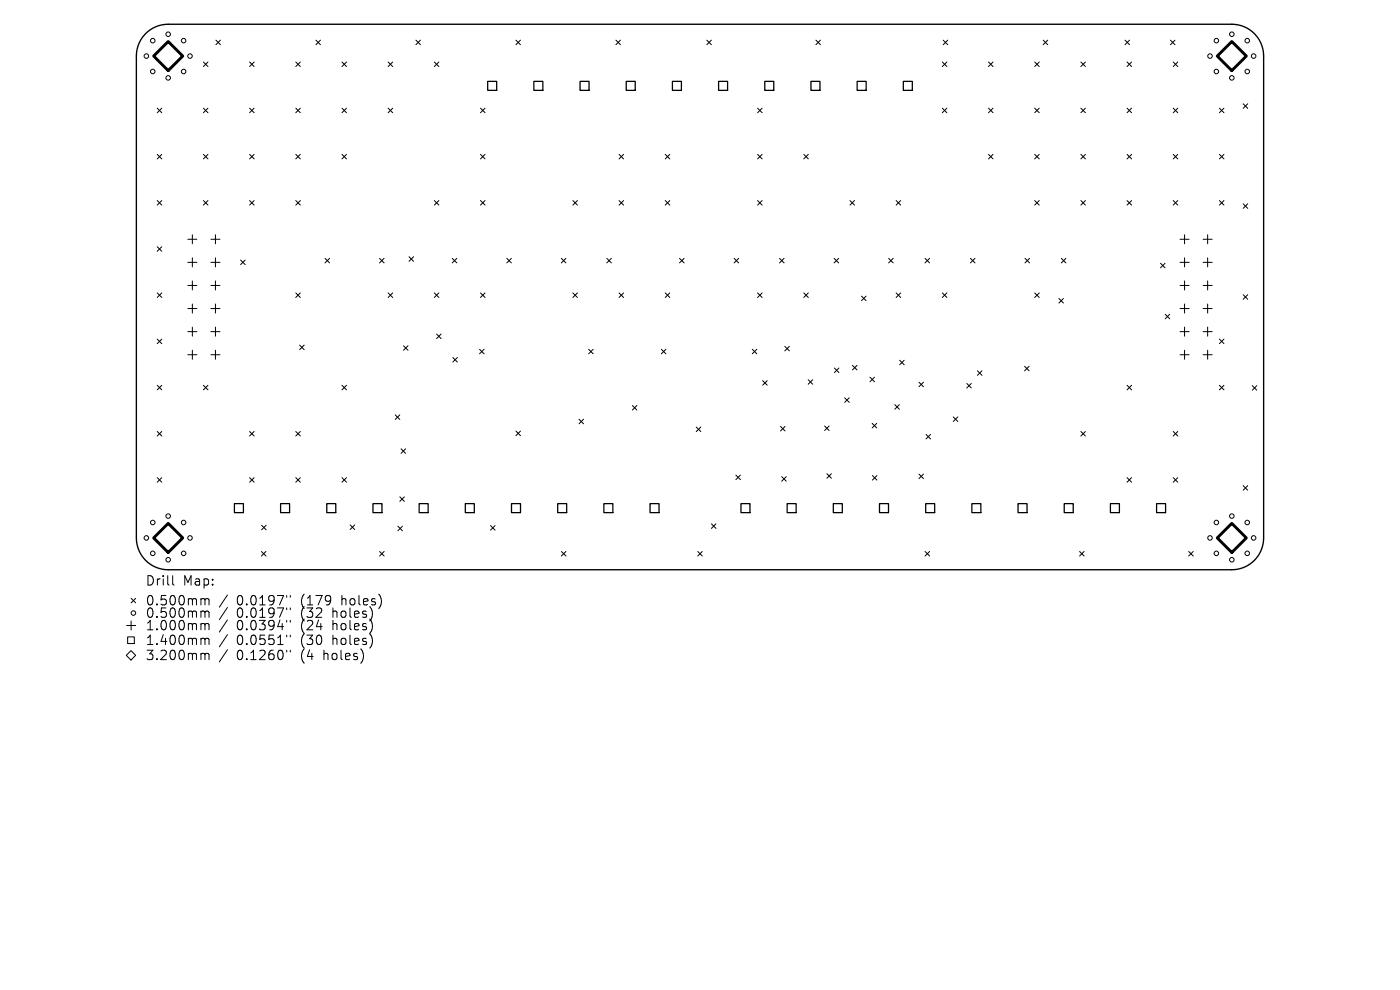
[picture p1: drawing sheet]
<svg xmlns="http://www.w3.org/2000/svg" width="297mm" height="210mm" viewBox="0 0 297 210" stroke-linecap="round" stroke-linejoin="round" font-family="sans-serif">
<defs><g id="words">
<g font-size="2.8">
<text x="30.8" y="124.5">Drill</text>
<text x="38.8" y="124.5">Map:</text>
<text x="30.8" y="128.7">0.500mm</text>
<text x="30.8" y="131.3">0.500mm</text>
<text x="50.2" y="128.7">0.0197&quot;</text>
<text x="50.2" y="131.3">0.0197&quot;</text>
<text x="64" y="128.7">(179</text>
<text x="64" y="131.3">(32</text>
<text x="70.8" y="131.3">holes)</text>
<text x="72.7" y="128.7">holes)</text>
<text x="30.8" y="134">1.000mm</text>
<text x="30.8" y="137.1">1.400mm</text>
<text x="50.2" y="134">0.0394&quot;</text>
<text x="50.2" y="137.1">0.0551&quot;</text>
<text x="64" y="134">(24</text>
<text x="64" y="137.1">(30</text>
<text x="70.8" y="134">holes)</text>
<text x="70.8" y="137.1">holes)</text>
<text x="30.8" y="140.3">3.200mm</text>
<text x="50.2" y="140.3">0.1260&quot;</text>
<text x="64" y="140.3">(4</text>
<text x="68.9" y="140.3">holes)</text>
</g>
</g></defs>
<path d="M30.9 7.1a6.7 6.7 0 0 1 4.8-2h225.6a6.8 6.8 0 0 1 6.8 6.8v102.2a6.8 6.8 0 0 1-6.8 6.8h-225.6a6.7 6.7 0 0 1-6.8-6.8v-102.2a6.8 6.8 0 0 1 2-4.8z" fill="none" stroke="#000" stroke-width=".29"/>
<g fill="none" stroke="#000" stroke-width=".21">
<path d="M43.2 13.2l.9 .9M44.1 13.2l-.9 .9M45.8 8.5l1 1M46.8 8.5l-1 1M53 13.2l.9 .9M53.9 13.2l-.9 .9M62.7 13.2l1 .9M63.7 13.2l-1 .9M67 8.5l1 1M68 8.5l-1 1M72.5 13.2l1 .9M73.5 13.2l-1 .9"/>
<path d="M82.3 13.2l1 .9M83.3 13.2l-1 .9M88.2 8.5l1 1M89.2 8.5l-1 1M92.1 13.2l1 .9M93.1 13.2l-1 .9M109.4 8.5l1 1M110.4 8.5l-1 1M130.7 8.5l.9 1M131.6 8.5l-.9 1M149.9 8.5l1 1M150.9 8.5l-1 1"/>
<path d="M173.1 8.5l1 1M174.1 8.5l-1 1M199.9 13.2l1 .9M200.1 8.5l1 1M200.9 13.2l-1 .9M201.1 8.5l-1 1M209.7 13.2l1 .9M210.7 13.2l-1 .9M219.5 13.2l1 .9M220.5 13.2l-1 .9M221.3 8.5l1 1M222.3 8.5l-1 1"/>
<path d="M229.3 13.2l1 .9M230.3 13.2l-1 .9M238.7 8.5l.9 1M239.1 13.2l1 .9M239.6 8.5l-.9 1M240.1 13.2l-1 .9M248.3 8.5l1 1M248.9 13.2l1 .9M249.3 8.5l-1 1M249.9 13.2l-1 .9M33.4 22.9l.9 1M33.4 32.7l.9 1"/>
<path d="M34.3 22.9l-.9 1M34.3 32.7l-.9 1M43.2 22.9l.9 1M43.2 32.7l.9 1M44.1 22.9l-.9 1M44.1 32.7l-.9 1M53 22.9l.9 1M53 32.7l.9 1M53.9 22.9l-.9 1M53.9 32.7l-.9 1M62.7 22.9l1 1M62.7 32.7l1 1"/>
<path d="M63.7 32.7l-1 1M63.7 22.9l-1 1M72.5 32.7l1 1M72.5 22.9l1 1M73.5 22.9l-1 1M73.5 32.7l-1 1M82.3 22.9l1 1M83.3 22.9l-1 1M101.9 22.9l1 1M101.9 32.7l1 1M102.9 22.9l-1 1M102.9 32.7l-1 1"/>
<path d="M131.3 32.7l1 1M132.3 32.7l-1 1M141.1 32.7l1 1M142.1 32.7l-1 1M160.7 22.9l1 1M160.7 32.7l1 1M161.7 22.9l-1 1M161.7 32.7l-1 1M170.5 32.7l1 1M171.5 32.7l-1 1M199.9 22.9l1 1M200.9 22.9l-1 1"/>
<path d="M209.7 22.9l1 1M209.7 32.7l1 1M210.7 22.9l-1 1M210.7 32.7l-1 1M219.5 22.9l1 1M219.5 32.7l1 1M220.5 32.7l-1 1M220.5 22.9l-1 1M229.3 32.7l1 1M229.3 22.9l1 1M230.3 32.7l-1 1M230.3 22.9l-1 1"/>
<path d="M239.1 22.9l1 1M239.1 32.7l1 1M240.1 22.9l-1 1M240.1 32.7l-1 1M248.9 32.7l1 1M248.9 22.9l1 1M249.9 32.7l-1 1M249.9 22.9l-1 1M258.7 22.9l1 1M258.7 32.7l1 1M259.7 22.9l-1 1M259.7 32.7l-1 1"/>
<path d="M263.7 22l1 1M264.7 22l-1 1M33.4 42.5l.9 1M33.4 52.3l.9 1M34.3 42.5l-.9 1M34.3 52.3l-.9 1M39.8 50.8h2M39.8 55.7h2M40.8 49.8v1.9M40.8 54.7v1.9M40.8 59.6v1.9M43.2 42.5l.9 1"/>
<path d="M44.1 42.5l-.9 1M44.7 50.8h2M44.7 55.7h2M45.7 49.8v1.9M45.7 54.7v1.9M45.7 59.6v1.9M51 55.2l1 .9M52 55.2l-1 .9M53 42.5l.9 1M53.9 42.5l-.9 1M62.7 42.5l1 1M63.7 42.5l-1 1"/>
<path d="M68.9 54.8l1 1M69.9 54.8l-1 1M80.5 54.8l1 1M81.5 54.8l-1 1M86.8 54.5l.9 .9M87.7 54.5l-.9 .9M92.1 42.5l1 1M93.1 42.5l-1 1M95.9 54.8l1 1M96.9 54.8l-1 1M101.9 42.5l1 1M102.9 42.5l-1 1"/>
<path d="M107.5 54.8l1 1M108.5 54.8l-1 1M119.1 54.8l1 1M120.1 54.8l-1 1M121.5 42.5l1 1M122.5 42.5l-1 1M128.7 54.8l1 1M129.7 54.8l-1 1M131.3 42.5l1 1M132.3 42.5l-1 1M141.1 42.5l1 1M142.1 42.5l-1 1"/>
<path d="M144.2 54.8l.9 1M145.1 54.8l-.9 1M155.7 54.8l1 1M156.7 54.8l-1 1M160.7 42.5l1 1M161.7 42.5l-1 1M165.4 54.8l.9 1M166.3 54.8l-.9 1M176.9 54.8l1 1M177.9 54.8l-1 1M180.3 42.5l1 1M181.3 42.5l-1 1"/>
<path d="M188.5 54.8l1 1M189.5 54.8l-1 1M190.1 42.5l1 1M191.1 42.5l-1 1M196.2 54.8l1 1M197.2 54.8l-1 1M205.9 54.8l.9 1M206.8 54.8l-.9 1M217.4 54.8l1 1M218.4 54.8l-1 1M219.5 42.5l1 1M220.5 42.5l-1 1"/>
<path d="M225.2 54.8l.9 1M226.1 54.8l-.9 1M229.3 42.5l1 1M230.3 42.5l-1 1M239.1 42.5l1 1M240.1 42.5l-1 1M246.2 55.8l1 1M247.2 55.8l-1 1M248.9 42.5l1 1M249.9 42.5l-1 1M250.3 50.8h2M250.3 55.7h2"/>
<path d="M251.3 49.8v1.9M251.3 54.7v1.9M251.3 59.6v1.9M255.2 50.8h2M255.2 55.7h2M256.2 49.8v1.9M256.2 54.7v1.9M256.2 59.6v1.9M258.7 42.5l1 1M259.7 42.5l-1 1M263.7 43.2l1 1M264.7 43.2l-1 1"/>
<path d="M33.4 62.1l.9 1M33.4 71.9l.9 1M34.3 62.1l-.9 1M34.3 71.9l-.9 1M39.8 60.6h2M39.8 65.5h2M39.8 70.4h2M39.8 75.2h2M40.8 64.5v1.9M40.8 69.4v1.9M40.8 74.3v1.9M44.7 60.6h2"/>
<path d="M44.7 65.5h2M44.7 70.4h2M44.7 75.2h2M45.7 64.5v1.9M45.7 69.4v1.9M45.7 74.3v1.9M62.7 62.1l1 1M63.6 73.2l.9 1M63.7 62.1l-1 1M64.5 73.2l-.9 1M82.3 62.1l1 1M83.3 62.1l-1 1"/>
<path d="M85.6 73.3l1 1M86.6 73.3l-1 1M92.1 62.1l1 1M92.6 70.9l1 .9M93.1 62.1l-1 1M93.6 70.9l-1 .9M96.1 75.8l.9 1M97 75.8l-.9 1M101.7 74.1l1 1M101.9 62.1l1 1M102.7 74.1l-1 1M102.9 62.1l-1 1"/>
<path d="M121.5 62.1l1 1M122.5 62.1l-1 1M124.9 74.1l.9 1M125.8 74.1l-.9 1M131.3 62.1l1 1M132.3 62.1l-1 1M140.3 74.1l1 1M141.1 62.1l1 1M141.3 74.1l-1 1M142.1 62.1l-1 1M159.6 74.1l1 1M160.6 74.1l-1 1"/>
<path d="M160.7 62.1l1 1M161.7 62.1l-1 1M166.5 73.5l1 .9M167.5 73.5l-1 .9M170.5 62.1l1 1M171.5 62.1l-1 1M177 78.1l1 .9M178 78.1l-1 .9M180.8 77.5l1 1M181.8 77.5l-1 1M182.8 62.8l.9 1M183.7 62.8l-.9 1"/>
<path d="M190.1 62.1l1 1M190.9 76.4l.9 1M191.1 62.1l-1 1M191.8 76.4l-.9 1M199.9 62.1l1 1M200.9 62.1l-1 1M207.4 78.7l.9 .9M208.3 78.7l-.9 .9M217.4 77.7l.9 1M218.3 77.7l-.9 1M219.5 62.1l1 1M220.5 62.1l-1 1"/>
<path d="M224.6 63.3l1 1M225.6 63.3l-1 1M247.2 66.7l1 .9M248.2 66.7l-1 .9M250.3 60.6h2M250.3 65.5h2M250.3 70.4h2M250.3 75.2h2M251.3 64.5v1.9M251.3 69.4v1.9M251.3 74.3v1.9M255.2 60.6h2"/>
<path d="M255.2 65.5h2M255.2 70.4h2M255.2 75.2h2M256.2 64.5v1.9M256.2 69.4v1.9M256.2 74.3v1.9M258.7 71.9l1 1M259.7 71.9l-1 1M263.7 62.5l1 1M264.7 62.5l-1 1M33.4 81.7l.9 1M33.4 91.5l.9 1"/>
<path d="M34.3 81.7l-.9 1M34.3 91.5l-.9 1M43.2 81.7l.9 1M44.1 81.7l-.9 1M53 91.5l.9 1M53.9 91.5l-.9 1M62.7 91.5l1 1M63.7 91.5l-1 1M72.5 81.7l1 1M73.5 81.7l-1 1M83.8 88l1 1M84.8 88l-1 1"/>
<path d="M85.1 95.2l.9 1M86 95.2l-.9 1M109.4 91.4l1 1M110.4 91.4l-1 1M122.8 88.9l1 1M123.8 88.9l-1 1M134.1 86l1 1M135.1 86l-1 1M147.7 90.6l1 1M148.7 90.6l-1 1M161.8 80.7l1 1M162.8 80.7l-1 1"/>
<path d="M165.6 90.5l.9 .9M166.5 90.5l-.9 .9M171.5 80.5l.9 1M172.4 80.5l-.9 1M174.9 90.4l1 .9M175.9 90.4l-1 .9M179.2 84.4l1 1M180.2 84.4l-1 1M184.6 80l.9 1M185 89.8l1 1M185.5 80l-.9 1M186 89.8l-1 1"/>
<path d="M189.8 85.8l1 1M190.8 85.8l-1 1M194.9 81.1l1 .9M195.9 81.1l-1 .9M196.4 92.1l1 1M197.4 92.1l-1 1M202.2 88.4l1 1M203.2 88.4l-1 1M205.1 81.3l1 1M206.1 81.3l-1 1M229.3 91.5l1 1M230.3 91.5l-1 1"/>
<path d="M239.1 81.7l1 1M240.1 81.7l-1 1M248.9 91.5l1 1M249.9 91.5l-1 1M258.7 81.7l1 1M259.7 81.7l-1 1M265.7 81.8l.9 1M266.6 81.8l-.9 1M33.4 101.3l.9 1M34.3 101.3l-.9 1M53 101.3l.9 1M53.9 101.3l-.9 1"/>
<path d="M55.5 117l.9 .9M55.5 111.4l1 1M56.4 117l-.9 .9M56.5 111.4l-1 1M62.7 101.3l1 1M63.7 101.3l-1 1M72.5 101.3l1 1M73.5 101.3l-1 1M74.3 111.4l.9 .9M75.2 111.4l-.9 .9M80.5 117l1 .9M81.5 117l-1 .9"/>
<path d="M84.4 111.6l1 1M84.8 105.4l1 1M85.4 111.6l-1 1M85.8 105.4l-1 1M104.1 111.5l.9 1M105 111.5l-.9 1M119.1 117l1 .9M120.1 117l-1 .9M148 117l1 .9M149 117l-1 .9M150.9 111.1l1 1M151.9 111.1l-1 1"/>
<path d="M156.1 100.8l1 .9M157.1 100.8l-1 .9M165.8 101.1l1 1M166.8 101.1l-1 1M175.4 100.5l1 .9M176.4 100.5l-1 .9M185.1 100.9l.9 .9M186 100.9l-.9 .9M194.9 100.6l1 .9M195.9 100.6l-1 .9M196.2 117l1 .9M197.2 117l-1 .9"/>
<path d="M229 117l1 .9M230 117l-1 .9M239.1 101.3l1 1M240.1 101.3l-1 1M248.9 101.3l1 1M249.9 101.3l-1 1M252.2 117l.9 .9M253.1 117l-.9 .9M263.7 103l1 1M264.7 103l-1 1M26.8 139l1-1 1 1-1 1zM26.9 132.7h1.9"/>
<path d="M27.1 135.1h1.4v1.4h-1.4zM27.8 126.9l1 1M27.8 131.7v1.9M28.8 126.9l-1 1M36.6 122.1v1.7l.3 .3M42.9 127h.3l.3 .3M42.9 129.6l.5 .1 .1 .2M42.9 132.3h.3l.3 .3M42.9 135.4l.5 .1 .1 .2M42.9 138.6l.5 .1 .1 .2M43.5 127.3l.3-.3 .4 .1 .1 1.2M43.5 127.3v1"/>
<path d="M43.5 129.9v1.1M43.5 132.6v1M43.5 135.7v1M43.5 138.9v1M43.5 129.9l.3-.3 .4 .1 .1 1.3M43.5 132.6l.3-.3 .4 .1 .1 1.2M43.5 135.7l.3-.3 .4 .1 .1 1.2M43.5 138.9l.3-.3 .4 .1 .1 1.2M48.2 126.2l-1.7 2.6M48.2 128.9l-1.7 2.5M48.2 131.5l-1.7 2.6M48.2 134.6l-1.7 2.6"/>
<path d="M48.2 137.8l-1.7 2.6M60.8 126.3v.4M60.8 129v.3M60.8 131.6v.4M60.8 134.7v.4M60.8 137.9v.4M61.6 126.3v.4M61.6 129v.3M61.6 131.6v.4M61.6 134.7v.4M61.6 137.9v.4"/>
<circle cx="31.1" cy="11.9" r=".48"/>
<circle cx="32.4" cy="15.2" r=".48"/>
<circle cx="32.4" cy="8.6" r=".48"/>
<circle cx="35.7" cy="7.3" r=".48"/>
<circle cx="35.7" cy="16.5" r=".48"/>
<circle cx="39" cy="15.2" r=".48"/>
<circle cx="39" cy="8.6" r=".48"/>
<circle cx="40.3" cy="11.9" r=".48"/>
<circle cx="256.7" cy="11.9" r=".48"/>
<circle cx="258.1" cy="15.2" r=".48"/>
<circle cx="258.1" cy="8.6" r=".48"/>
<circle cx="261.3" cy="7.3" r=".48"/>
<circle cx="261.3" cy="16.5" r=".48"/>
<circle cx="264.6" cy="15.2" r=".48"/>
<circle cx="264.6" cy="8.6" r=".48"/>
<circle cx="266" cy="11.9" r=".48"/>
<circle cx="31.1" cy="114.1" r=".48"/>
<circle cx="32.4" cy="117.4" r=".48"/>
<circle cx="32.4" cy="110.8" r=".48"/>
<circle cx="35.7" cy="118.7" r=".48"/>
<circle cx="35.7" cy="109.5" r=".48"/>
<circle cx="39" cy="117.4" r=".48"/>
<circle cx="39" cy="110.8" r=".48"/>
<circle cx="40.3" cy="114.1" r=".48"/>
<circle cx="256.7" cy="114.1" r=".48"/>
<circle cx="258.1" cy="117.4" r=".48"/>
<circle cx="258.1" cy="110.8" r=".48"/>
<circle cx="261.3" cy="118.7" r=".48"/>
<circle cx="261.3" cy="109.5" r=".48"/>
<circle cx="264.6" cy="117.4" r=".48"/>
<circle cx="264.6" cy="110.8" r=".48"/>
<circle cx="266" cy="114.1" r=".48"/>
<circle cx="28.3" cy="130" r=".48"/>
</g>
<g fill="none" stroke="#000" stroke-width=".27">
<path d="M103.5 17.3h1.9v1.9h-1.9zM113.3 17.3h1.9v1.9h-1.9zM123.1 17.3h1.9v1.9h-1.9zM132.9 17.3h1.9v1.9h-1.9zM142.6 17.3h2v1.9h-2zM152.4 17.3h2v1.9h-2zM162.2 17.3h2v1.9h-2zM172 17.3h1.9v1.9h-1.9zM181.8 17.3h1.9v1.9h-1.9zM191.6 17.3h1.9v1.9h-1.9zM49.7 106.8h1.9v1.9h-1.9zM59.5 106.8h1.9v1.9h-1.9z"/>
<path d="M69.3 106.8h1.9v1.9h-1.9zM79.1 106.8h1.9v1.9h-1.9zM88.9 106.8h1.9v1.9h-1.9zM98.7 106.8h1.9v1.9h-1.9zM108.5 106.8h1.9v1.9h-1.9zM118.3 106.8h1.9v1.9h-1.9zM128.1 106.8h1.9v1.9h-1.9zM137.9 106.8h1.9v1.9h-1.9zM157.2 106.8h1.9v1.9h-1.9zM167 106.8h1.9v1.9h-1.9zM176.8 106.8h1.9v1.9h-1.9zM186.6 106.8h1.9v1.9h-1.9z"/>
<path d="M196.4 106.8h1.9v1.9h-1.9zM206.2 106.8h1.9v1.9h-1.9zM216 106.8h1.9v1.9h-1.9zM225.8 106.8h1.9v1.9h-1.9zM235.6 106.8h1.9v1.9h-1.9zM245.4 106.8h1.9v1.9h-1.9z"/>
</g>
<path d="M32.6 11.9l3.1-3.1 3.1 3.1-3.1 3.1zM258.2 11.9l3.1-3.1 3.1 3.1-3.1 3.1zM32.6 114.1l3.1-3.1 3.1 3.1-3.1 3.1zM258.2 114.1l3.1-3.1 3.1 3.1-3.1 3.1z" fill="none" stroke="#000" stroke-width=".62"/>
<use href="#words"/>
</svg>
